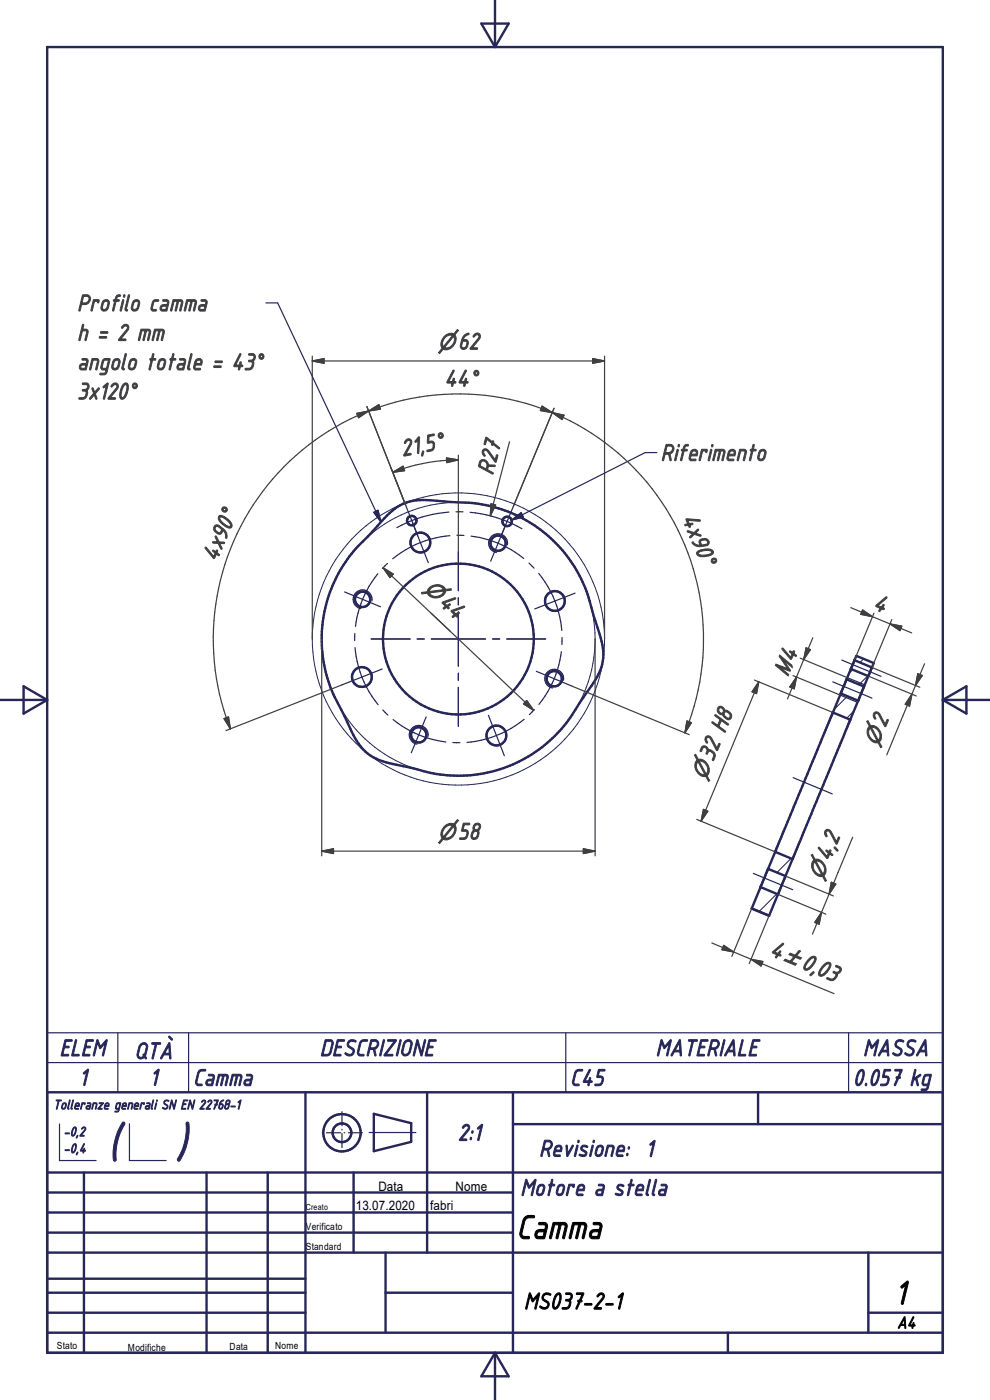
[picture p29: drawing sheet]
<svg xmlns="http://www.w3.org/2000/svg" width="210mm" height="297mm" viewBox="0 0 210 297" stroke-linecap="round" stroke-linejoin="round" font-family="sans-serif">
<defs><g id="words">
<g font-size="10.7" fill="#262659">
<text x="22.8" y="245.7">(</text>
<text x="37" y="245.7">)</text>
</g>
<g font-size="7.7">
<text x="109.5" y="262.8">Camma</text>
<text x="189.7" y="276.7">1</text>
</g>
<g font-size="5.4" fill="#3f3f3f">
<text x="16.3" y="66">Profilo camma</text>
<text x="16.3" y="72.3">h = 2 mm</text>
<text x="16.3" y="78.5">angolo totale = 43°</text>
<text x="94.2" y="82">44°</text>
<text x="16.3" y="84.7">3x120°</text>
<text x="85.3" y="96.9" transform="rotate(-11 85.3 96.9)">21,5°</text>
<text x="104.5" y="101" transform="rotate(-75 104.5 101)">R27</text>
<text x="140.1" y="97.7">Riferimento</text>
<text x="144.6" y="109.9" transform="rotate(67 144.6 109.9)">4x90°</text>
<text x="45.9" y="119.3" transform="rotate(-66 45.9 119.3)">4x90°</text>
<text x="185" y="129.1" transform="rotate(22 185 129.1)">4</text>
<text x="168.3" y="140.7" transform="rotate(-68 168.3 140.7)">4</text>
<text x="151.2" y="161.8" transform="rotate(-68 151.2 161.8)">32 H8</text>
<text x="163" y="202.6" transform="rotate(22 163 202.6)">4</text>
<text x="169.7" y="205.4" transform="rotate(22 169.7 205.4)">0,03</text>
</g>
<g font-size="5.4" fill="#262659">
<text x="12.6" y="224">ELEM</text>
<text x="28.5" y="224.7">QTÀ</text>
<text x="67.8" y="224">DESCRIZIONE</text>
<text x="139.1" y="224">MATERIALE</text>
<text x="183" y="224">MASSA</text>
<text x="16.7" y="230.3">1</text>
<text x="31.7" y="230.3">1</text>
<text x="40.9" y="230.3">Camma</text>
<text x="120.9" y="230.3">C45</text>
<text x="180.9" y="230.3">0.057 kg</text>
<text x="97.1" y="242">2:1</text>
<text x="114.3" y="245.4">Revisione: 1</text>
<text x="110.4" y="253.7">Motore a stella</text>
</g>
<text font-size="5.4" x="111.1" y="277.7">MS037-2-1</text>
<g font-size="4.8" fill="#3f3f3f">
<text x="92.9" y="74.1">n62</text>
<text x="89.8" y="125.1" transform="rotate(43 89.8 125.1)">n4</text>
<text x="167" y="143.9" transform="rotate(-67 167 143.9)">M</text>
<text x="186.1" y="158.5" transform="rotate(-67 186.1 158.5)">n2</text>
<text x="149.6" y="165.6" transform="rotate(-67 149.6 165.6)">n</text>
<text x="92.9" y="178.1">n58</text>
<text x="174.4" y="186.9" transform="rotate(-67 174.4 186.9)">n4,2</text>
<text x="166.2" y="203.9" transform="rotate(23 166.2 203.9)">`</text>
</g>
<text font-size="3.8" x="190.3" y="281.8">A4</text>
<g font-size="3.1" fill="#262659">
<text x="11.3" y="235.3">Tolleranze generali SN EN 22768-1</text>
<text x="13.5" y="241">-0,2</text>
<text x="13.5" y="244.6">-0,4</text>
</g>
<g font-size="2.8">
<text x="75.5" y="256.7">13.07.2020</text>
<text x="80.3" y="252.7">Data</text>
<text x="91.3" y="256.7">fabri</text>
<text x="96.6" y="252.7">Nome</text>
</g>
<g font-size="2.1">
<text x="64.9" y="260.9">Verificato</text>
<text x="64.9" y="265.1">Standard</text>
<text x="12.1" y="286.2">Stato</text>
<text x="27.1" y="286.6">Modifiche</text>
<text x="48.7" y="286.3">Data</text>
<text x="58.4" y="286.2">Nome</text>
</g>
<text font-size="1.8" x="64.9" y="256.7">Creato</text>
</g></defs>
<path d="M183.2 139.8l-.8 .7M179.8 147.7l-2.9 2.8M180.9 142.1l-.8 .8M181.2 150.8l-1.6 1.6M184.1 143.4l-1.8 1.8M161.6 188.3l-.5 .6M164.6 180.8l-.4 .4M164.8 189.6l-3.8 3.8M167.8 182.1l-3 3" fill="none" stroke="#1e1e47" stroke-width=".21"/>
<g fill="none" stroke="#262659" stroke-width=".51">
<path d="M105 0v10M10 10h190v277h-190zM102.1 5h5.8l-2.9 5zM82.1 109.4a10.2 10.2 0 0 1 9.1-3.3l4.5 .4a29.8 29.8 0 0 1 19.5 6.3 29.6 29.6 0 0 1 10.6 17.5 29.2 29.2 0 0 1 2.2 8.6 11.5 11.5 0 0 1-2.5 6.6l-1.7 2.5a40.5 40.5 0 0 1-5.6 7.6 29.1 29.1 0 0 1-30.5 7.4l-.7-.2a33.1 33.1 0 0 1-6.5-1.5 10.9 10.9 0 0 1-6.2-6.7l-3.3-6.7a29 29 0 0 1 7.1-34.1zM0 148.5h10M5 145.6l5 2.9-5 2.9zM176.7 151.2l3.7 1.5M176.7 151.2l-12.3 29.5M178.4 147.1l3.6 1.5M178.4 147.1l-1.7 4.1M178.4 147.1h.1M179.6 144.1l3.7 1.5"/>
<path d="M179.6 144.1l-1.2 3M179.6 144.1h.1M180.4 152.7l-12.3 29.5M180.4 152.7h.1M180.5 141.9l-.9 2.2M180.5 141.9l3.7 1.5M181.3 140.1l.4-1 3.7 1.6-.4 .9M181.3 140.1l3.7 1.5M181.3 140.1l-.8 1.8M182 148.6l-1.6 4.1M183.3 145.6l-1.3 3M184.2 143.4l-.9 2.2"/>
<path d="M185 141.6l-.8 1.8M200 148.5h10M200 148.5l5-2.9v5.8zM161.3 188.2l-1.8 4.5 3.7 1.6 1.8-4.6M161.3 188.2l3.7 1.5M162.9 184.4l-1.6 3.8M162.9 184.3l3.7 1.6M162.9 184.3v.1M164.4 180.7l-1.5 3.6M164.4 180.7l3.7 1.6M166.6 185.9l-1.6 3.8M168.1 182.3l-1.5 3.6"/>
<path d="M168.1 182.2v.1M10 231.7h190M64.8 231.7v55.3M79.3 236.3l7.9 2v3.9l-7.9 2zM90.6 231.7v34M108.8 238.5h91.2M108.8 231.7v55.3M160.8 231.7v6.8M10 253h98.8M10 257.2h98.8M10 248.7h190M17.8 248.7v38.3"/>
<path d="M43.8 248.7v38.3M56.8 248.7v38.3M75 248.7v17M10 274.3h54.8M10 265.7h190M10 261.5h98.8M10 271.3h54.8M10 278.5h54.8M81.8 274.3h27M81.8 265.7v17M184.2 265.7v17M184.2 278.5h15.8"/>
<path d="M10 282.7h190M105 287v10M105 287l2.9 5h-5.8zM154.4 282.7v4.3"/>
<circle cx="87.4" cy="110.4" r=".99"/>
<circle cx="89.2" cy="115.1" r="2.11"/>
<circle cx="105.7" cy="115.2" r="1.62"/>
<circle cx="107.6" cy="110.6" r="1"/>
<circle cx="76.9" cy="127.2" r="1.62"/>
<circle cx="97.2" cy="135.6" r="16"/>
<circle cx="117.7" cy="127.5" r="2.1"/>
<circle cx="76.8" cy="143.6" r="2.1"/>
<circle cx="88.8" cy="155.9" r="1.63"/>
<circle cx="105.3" cy="156" r="2.09"/>
<circle cx="117.6" cy="144" r="1.63"/>
<circle cx="72.5" cy="240.3" r="4"/>
<circle cx="72.5" cy="240.3" r="1.98"/>
</g>
<g fill="none" stroke="#262659" stroke-width=".25">
<path d="M56.4 64.3h2.5l21.9 46.4M139.4 96h-2.5l-28.4 14.3M79.3 108.7l.9-.4 .6 2.4zM82.2 119.5l-1.1 1.1M86.1 107.2l1.3 3.2M87.4 110.4l1.8 4.7M87.4 110.4l-3.2 1.5M89.2 115.1l1.7 4.3M89.2 115.1l-3.1 1.5-2.8 1.9M95.2 108.6l-4.5 .8-3.3 1M95.4 113.6l-2.9 .5-3.3 1M96.7 108.6h1.5"/>
<path d="M96.9 113.6h1.5M97.2 117.1v8.2M99.7 108.7a27.1 27.1 0 0 1 11 3.5M99.9 113.7a21.9 21.9 0 0 1 11.2 4.8M107.6 115.6a2 2 0 0 0-1.6-2.3 2 2 0 0 0-2.3 1.6 2 2 0 0 0 1.6 2.3M108.5 110.3l2-1.5 .5 .9zM108.9 107.4l-4.8 11.7M112.2 119.5l1.1 1M73.1 125.6l7.6 3.1M75.3 134.4l-.1 1.5M75.3 137.4l.5 2.9 1 3.3M78.7 135.6h8.3"/>
<path d="M78.9 127.5a2 2 0 0 0-1.6-2.3 2 2 0 0 0-2.3 1.6 2 2 0 0 0 1.6 2.3M80.1 121.7a21.9 21.9 0 0 0-4.7 11.2M88.5 135.6h1.5M91.5 135.6h11.5M97.2 126.8v1.5M97.2 129.8v11.5M104.5 135.6h1.5M107.5 135.6h8.3M114.3 121.6a22.3 22.3 0 0 1 4.9 12.2M119.1 138.3l-.6 2.7-.9 3M119.2 135.3v1.5M122 125.8l-8.6 3.4"/>
<path d="M76.8 143.6l-4.3 1.7M76.8 143.6l1.5 3.1 1.9 2.8M81.1 141.9l-4.3 1.7M81.2 150.6l1.1 1.1M83.4 152.7a21.7 21.7 0 0 0 11.2 4.7M90.4 152.1l-3.1 7.6M90.8 156.2a2 2 0 0 0-1.6-2.3 2 2 0 0 0-2.4 1.7 2 2 0 0 0 1.7 2.3M96.1 157.5l1.5 .1M97.2 142.8v1.5M97.2 145.8v8.3M103.6 151.8l1.7 4.2M105.3 156l1.7 4.3"/>
<path d="M105.3 156l-3.3 1.1-2.9 .4M111.2 152.6l-2.8 1.9-3.1 1.5M113.4 150.6l-1.1 1M113.8 142.4l3.8 1.6M117.6 144l3.8 1.6M117.6 144l-1.4 2.8-1.9 2.6M119.5 144.3a1.99 1.99 0 0 0-1.6-2.3 1.99 1.99 0 0 0-2.3 1.6 1.99 1.99 0 0 0 1.6 2.4M176.7 144.7l8.3 3.4M178.2 147.4l3.7 1.6M178.6 140l8.3 3.5M179.7 143.8l3.7 1.5M168.3 165l8.3 3.4"/>
<path d="M159.8 185.3l8.4 3.5M10 219.1h190v12.6h-190zM25 219.1v12.6M40 219.1v12.6M120 219.1v12.6M180 219.1v12.6M10 225.4h190M12.6 238.5v7.7h7.8M27.5 238.4v7.8h7.8M72.5 235.8v3M72.5 239.6v.1M68.4 240.3h.1"/>
<path d="M69.2 240.3h3.1M72.5 240.5v3M72.5 244.2v.1M73 240.3h.1M73.9 240.3h3M78.3 240.3h9.9"/>
</g>
<g fill="none" stroke="#262659" stroke-width=".21">
<circle cx="97.2" cy="135.6" r="29"/>
<circle cx="97.3" cy="135.6" r="31"/>
</g>
<g fill="none" stroke="#3f3f3f" stroke-width=".25">
<path d="M66.2 76.6h62M66.2 76.6l2.5-.5v1zM66.2 75.6v60M125.7 76.1l2.5 .5-2.5 .5zM128.2 75.6v60M75.7 87.7l2.5-.5-2.1 1.4zM77.8 86.3l8.3 20.9M78.2 87.2a51.9 51.9 0 0 1 38.9 .3M78.2 87.2l2.2-1.3 .3 .9zM78.2 87.2a52 52 0 0 0-29.3 67.4M94.7 97.2l2.5 .4-2.4 .5zM97.2 97.6a38.7 38.7 0 0 0-13.9 2.6"/>
<path d="M97.2 96.6v20.5M108.1 93.7l-4.1 15.7M115 86.2l2.1 1.3-2.5-.4zM117.1 87.5a52 52 0 0 1 28.2 68M117.1 87.5l2.5 .6-.4 .9zM117.5 86.6l-8.6 20.8M83.3 100.2l2.2-1.3 .3 .9zM104.1 106.9l1 .2-1.1 2.3zM68.3 135.4v46.2M81.3 120.4l31.9 30.3M81.3 120.4l2.1 1.4-.7 .7zM126.2 135.6v46"/>
<path d="M169.8 139.6l9.9 4.2M170.5 139.9l-1.5 3.7M171 137.4l.9 .4-1.4 2.1zM172.4 135.3l-1.9 4.6M180.5 128.9l4.6 1.9M183 129.4l2.1 1.4-2.5-.5zM185.1 130.8l3.7 1.6M185.4 130.1l-4.1 10M188.8 132.4l4.6 1.9M188.8 132.4l2.5 .4-.4 1zM189.2 131.4l-4.2 10.2 10.1 4.2M47.5 152.5l1-.4 .4 2.5z"/>
<path d="M72.5 145.3l-24.6 9.7M111.7 148.6l1.5 2.1-2.1-1.4zM121.4 145.6l24.8 10.3M145.7 153l1 .3-1.4 2.2zM160.1 144.3l16.6 6.9M161 144.7l-12.3 29.5M161 144.7l-.5 2.4-1-.3zM168.2 143.3l10 4.1M169 143.6l-1.9 4.7M169 143.6l-.5 2.5-1-.4zM184.2 143.4l10.2 4.3M193.5 147.3l-5.4 12.9"/>
<path d="M193.5 147.3l-.6 2.5-.9-.4zM194.2 145.4l-.7 1.9M194.7 142.9l.9 .4-1.4 2.1zM196.1 140.8l-1.9 4.6M147.8 173.8l16.6 6.9M149.2 171.7l.9 .4-1.4 2.1zM180.9 177.6l-5 12.1M68.3 180.6h57.9M68.3 180.6l2.4-.5v1zM123.8 180.1l2.4 .5-2.4 .5zM159.5 192.7l-4.2 10.2M163.2 194.3l-4.3 10.1"/>
<path d="M165 189.7l10.2 4.2M166.6 185.9l10.2 4.2M174.3 193.6l-2 4.6M174.3 193.6l-.5 2.5-.9-.4zM175.9 189.7l-1.6 3.9M176.4 187.2l.9 .4-1.4 2.1zM151 200.1l4.6 1.9M153.5 200.6l2.1 1.4-2.5-.5zM155.6 202l3.7 1.5M159.3 203.5l17.6 7.3M159.3 203.5l2.5 .5-.4 .9z"/>
</g>
<g fill="#3f3f3f" stroke="#3f3f3f" stroke-width=".25">
<path d="M66.2 76.6l2.5-.5v1z"/>
<path d="M125.7 76.1l2.5 .5-2.5 .5z"/>
<path d="M81.3 120.4l2.1 1.4-.7 .7z"/>
<path d="M111.7 148.6l1.5 2.1-2.1-1.4z"/>
<path d="M94.7 97.2l2.5 .4-2.4 .5z"/>
<path d="M83.3 100.2l2.2-1.3 .3 .9z"/>
<path d="M123.8 180.1l2.4 .5-2.4 .5z"/>
<path d="M68.3 180.6l2.4-.5v1z"/>
<path d="M171 137.4l.9 .4-1.4 2.1z"/>
<path d="M169 143.6l-.5 2.5-1-.4z"/>
<path d="M193.5 147.3l-.6 2.5-.9-.4z"/>
<path d="M194.7 142.9l.9 .4-1.4 2.1z"/>
<path d="M183 129.4l2.1 1.4-2.5-.5z"/>
<path d="M188.8 132.4l2.5 .4-.4 1z"/>
<path d="M174.3 193.6l-.5 2.5-.9-.4z"/>
<path d="M176.4 187.2l.9 .4-1.4 2.1z"/>
<path d="M149.2 171.7l.9 .4-1.4 2.1z"/>
<path d="M161 144.7l-.5 2.4-1-.3z"/>
<path d="M153.5 200.6l2.1 1.4-2.5-.5z"/>
<path d="M159.3 203.5l2.5 .5-.4 .9z"/>
<path d="M104.1 106.9l1 .2-1.1 2.3z"/>
<path d="M78.2 87.2l2.2-1.3 .3 .9z"/>
<path d="M115 86.2l2.1 1.3-2.5-.4z"/>
<path d="M145.7 153l1 .3-1.4 2.2z"/>
<path d="M117.1 87.5l2.5 .6-.4 .9z"/>
<path d="M75.7 87.7l2.5-.5-2.1 1.4z"/>
<path d="M47.5 152.5l1-.4 .4 2.5z"/>
</g>
<g fill="#262659" stroke="#262659" stroke-width=".25">
<path d="M108.5 110.3l2-1.5 .5 .9z"/>
<path d="M79.3 108.7l.9-.4 .6 2.4z"/>
</g>
<use href="#words"/>
</svg>
